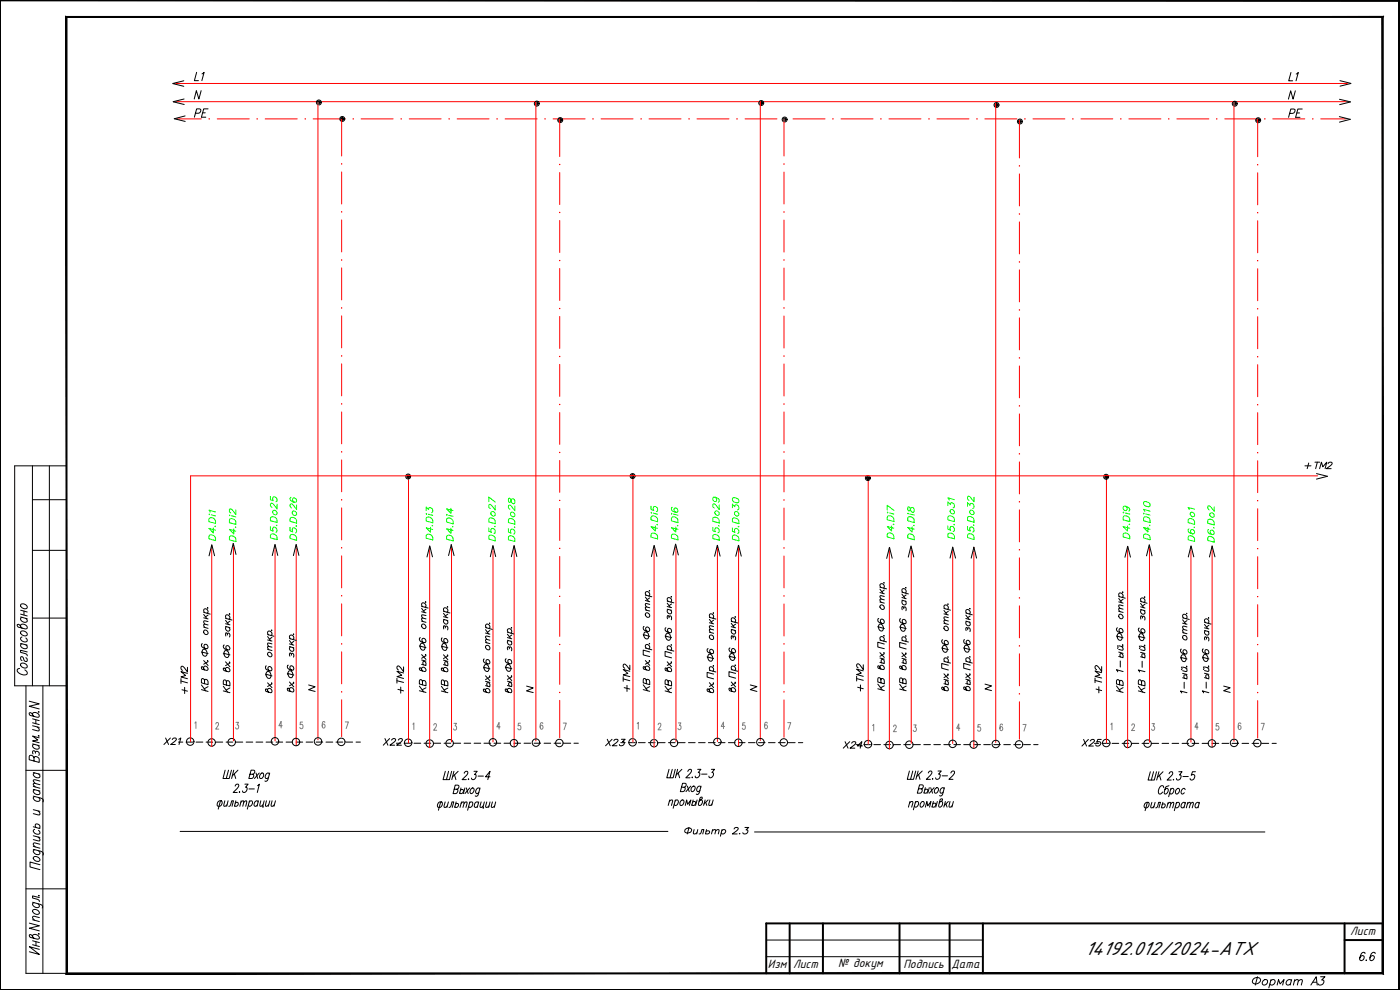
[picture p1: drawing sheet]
<svg xmlns="http://www.w3.org/2000/svg" width="420mm" height="297mm" viewBox="0 0 420 297" stroke-linecap="round" stroke-linejoin="round" font-family="sans-serif">
<defs><g id="words">
<text font-size="7.1" x="374.6" y="297.7">Формат А3</text>
<g font-size="6.2">
<text x="325.5" y="286.5">14192.012/2024-АТХ</text>
<text x="406.8" y="289.6">6.6</text>
</g>
<g font-size="5.7">
<text x="57.1" y="25.4">L1</text>
<text x="385.6" y="25.4">L1</text>
<text x="57.1" y="36.3">PE</text>
<text x="385.6" y="36.3">PE</text>
</g>
<g font-size="5.3" fill="#0f0">
<text x="90" y="163.3" transform="rotate(-90 90 163.3)">D5.Do26</text>
<text x="130.9" y="163.3" transform="rotate(-90 130.9 163.3)">D4.Di3</text>
<text x="136.9" y="163.7" transform="rotate(-90 136.9 163.7)">D4.Di4</text>
<text x="149.6" y="163.7" transform="rotate(-90 149.6 163.7)">D5.Do27</text>
<text x="155.6" y="163.7" transform="rotate(-90 155.6 163.7)">D5.Do28</text>
<text x="198.3" y="163" transform="rotate(-90 198.3 163)">D4.Di5</text>
<text x="269.2" y="163" transform="rotate(-90 269.2 163)">D4.Di7</text>
<text x="340.1" y="163" transform="rotate(-90 340.1 163)">D4.Di9</text>
<text x="346.1" y="163.3" transform="rotate(-90 346.1 163.3)">D4.Di10</text>
<text x="359.5" y="163.7" transform="rotate(-90 359.5 163.7)">D6.Do1</text>
</g>
<g font-size="5.3">
<text x="57.1" y="209.2" transform="rotate(-90 57.1 209.2)">+ТМ2</text>
<text x="91.4" y="208.8">N</text>
<text x="122.1" y="209.2" transform="rotate(-90 122.1 209.2)">+ТМ2</text>
<text x="260" y="208.5" transform="rotate(-90 260 208.5)">+ТМ2</text>
<text x="294.2" y="208.5">N</text>
<text x="331.6" y="209.2" transform="rotate(-90 331.6 209.2)">+ТМ2</text>
<text x="48" y="224.7">X21</text>
<text x="180.6" y="225.1">X23</text>
<text x="251.9" y="225.8">X24</text>
<text x="323.5" y="225.1">X25</text>
</g>
<g font-size="4.9">
<text x="390.5" y="141.8">+ТМ2</text>
<text x="189.8" y="208.8" transform="rotate(-90 189.8 208.8)">+ТМ2</text>
<text x="366.2" y="208.8">N</text>
<text x="113.9" y="224.7">X22</text>
</g>
<g font-size="4.9" fill="#0f0">
<text x="71.6" y="163.7" transform="rotate(-90 71.6 163.7)">D4.Di2</text>
<text x="84" y="163" transform="rotate(-90 84 163)">D5.Do25</text>
<text x="204.3" y="163.3" transform="rotate(-90 204.3 163.3)">D4.Di6</text>
<text x="216.6" y="163.3" transform="rotate(-90 216.6 163.3)">D5.Do29</text>
<text x="222.6" y="163.7" transform="rotate(-90 222.6 163.7)">D5.Do30</text>
<text x="275.2" y="163.3" transform="rotate(-90 275.2 163.3)">D4.Di8</text>
<text x="287.2" y="163" transform="rotate(-90 287.2 163)">D5.Do31</text>
<text x="293.2" y="163" transform="rotate(-90 293.2 163)">D5.Do32</text>
<text x="365.1" y="164" transform="rotate(-90 365.1 164)">D6.Do2</text>
</g>
<g font-size="4">
<text x="405.2" y="280.7">Лист</text>
<text x="230.4" y="290.6">Изм</text>
<text x="238" y="290.6">Лист</text>
<text x="251.5" y="290.2">№ докум</text>
<text x="271.1" y="290.6">Подпись</text>
<text x="285.5" y="290.4">Дата</text>
</g>
</g></defs>
<!-- layer: 0 -->
<g fill="#000" stroke="#000" stroke-width=".3">
<path d="M0 .2h419.8zM0 .2h419.9z"/>
<path d="M419.8 .2v296.7zM419.9 .2v296.8z"/>
<path d="M.1 .2l-.1 296.8zM0 .2v296.8z"/>
<path d="M19.8 4.9v287.3l.3-.3zM19.8 4.9l.3 .3v286.7zM19.8 4.9l.3 .3 395-.3zM20.1 5.2l395-.3-.3 .3zM415.1 4.9l-.3 .3 .3 287zM414.8 5.2l.3 287-.3-.3zM19.8 292.2h395.3l-.3-.3zM19.8 292.2l.3-.3h394.7z"/>
<path d="M.1 296.9l419.8 .1zM.1 296.9l419.8 .1z"/>
</g>
<!-- layer: RAMKA -->
<g fill="none" stroke="#000" stroke-width=".3">
<path d="M6.2 187.9v-.3a1.13 1.13 0 0 1 1.3-.2 1.13 1.13 0 0 1 .5 1.2l-.4 .1-2.1-.5-.3-.8 .4-.1 1 1.2M6.2 193.1l2 .5M6.2 185.1l2 .6M6.2 183.1l2 .5M6.2 184.3l2 .5M6.3 199.1a1.15 1.15 0 0 1 1.3 0 1.15 1.15 0 0 1 .4 1.2 1.15 1.15 0 0 1-1.2 0 1.15 1.15 0 0 1-.5-1.2zM6.3 189.4a1.15 1.15 0 0 1 1.3 .1 1.15 1.15 0 0 1 .4 1.2 1.15 1.15 0 0 1-1.2-.1 1.15 1.15 0 0 1-.5-1.2zM6.3 181.3a1.15 1.15 0 0 1 1.3 0 1.15 1.15 0 0 1 .4 1.2 1.15 1.15 0 0 1-1.2 0 1.15 1.15 0 0 1-.5-1.2zM6.6 193.2l-.3 .1a1.13 1.13 0 0 0 .6 1.2 1.13 1.13 0 0 0 1.3-.2l-.5-.9M6.6 191.1l-.3 .1a1.11 1.11 0 0 0 .5 1.3 1.11 1.11 0 0 0 1.4-.2l-.5-.9M6.6 185.2l-.3 .2a1.13 1.13 0 0 0 .6 1.2 1.13 1.13 0 0 0 1.3-.2l-.5-.9M7.2 183.3v1.2"/>
<path d="M7.7 197.3a.76 .76 0 0 1 .3 1.2l-.7-.2-.4-1.1-.6-.2a.77 .77 0 0 0 .3 1.2M8.2 195.6l-2-.5v.6l1.8 .6 .2 .5M5.9 200.6h-.3a.79 .79 0 0 0-.4 .9 .79 .79 0 0 0 .7 .6l1.1 .4 1-.2a.9 .9 0 0 0-.5-1.3M8.8 210.4l3 .8-3 .7 3 .8M9.8 214.4v-.3a1.11 1.11 0 0 1 1.3-.2 1.11 1.11 0 0 1 .5 1.2l-.4 .1-2.1-.5-.3-.5 .1-.3a1 1 0 0 1 1 .8l.3 .3M9.8 217.7l2 .6M9.8 215.7l2 .5M9.8 216.9l2 .5M10.8 216v1.2M11.2 218.1l.6 .7-.2 .5-1.8-.4M11.6 213.5v.2l-.1-.1M9.8 223.2l2 .5"/>
<path d="M10 238.9l2.3 .6a.84 .84 0 0 1 .7 .9l-.1 .2M10 236.8l2 .5M10 236l2 .5M10 231.8l2 .5M10.2 227.4l-.6-.7-.5-.1-.3 .4v1l3 .8-.2-1.4-.8-.4-.6 .4v.9M10.2 223.3l-.3 .2a1.13 1.13 0 0 0 .6 1.1 1.13 1.13 0 0 0 1.3-.1v-.4l-.5-.5M10.4 239l-.4 .3a1.23 1.23 0 0 0 2 .8l-.1-.5-.3-.3M10.4 236.9l-.4 .4a1.23 1.23 0 0 0 2 .8l-.1-.6-.3-.2M10.4 231.9l-.4 .3a1.23 1.23 0 0 0 2 .9v-.4l-.4-.5M10.6 225.7l.6-.3a.8 .8 0 0 1 .4 1.3M10.6 226l-.1-.6-.6-.1v.9M11.6 220.7v.2l-.1-.1"/>
<path d="M11.8 221.4l-2-.6 1.5 1.2-1.5 .3 2 .6M12 235.4l-1.8-.4-.2 .4 .6 .7M12 234.3l-1.8-.3-.2 .3 .6 .8M10 257.3a1.13 1.13 0 0 1 1.3-.2 1.13 1.13 0 0 1 .6 1.2l-1.1 .1-.8-.8zM10 254.8l2.3 .6a.84 .84 0 0 1 .7 1l-.1 .2M10 253.9l2 .6M10 250.8l2 .5M10 248.1l2 .5M10 242.9l2 .5M10.4 254.9l-.4 .4a1.19 1.19 0 0 0 .7 1 1.19 1.19 0 0 0 1.3-.2l-.4-.8M10.4 248.8l-.2 .1a1.08 1.08 0 0 0 .5 1.3 1.08 1.08 0 0 0 1.3-.2l-.4-.9M10.8 248.3a.64 .64 0 0 1-.1-1 .64 .64 0 0 1 1 .2l.3 .3-.3 .7"/>
<path d="M11.4 251.1l.6 .7-.1 .5-1.9-.4M11.4 243.3l.6 .7-.1 .5-1.9-.4M12 259.4l-3-.8v1.5l3 .8M12 253.3l-1.8-.4-.2 .5 .6 .7M8.8 277l3 .8-3 .7 3 .8M9.8 270.7l2.7 .9 .3 .3-.1 .5M9.8 276l2 .5M9.9 273a1.11 1.11 0 0 1 1.3 0 1.11 1.11 0 0 1 .4 1.2l-.9 .1a.89 .89 0 0 1-.8-1.3zM10.2 270.8l-.4 .3a1.23 1.23 0 0 0 .7 1.1 1.23 1.23 0 0 0 1.3-.2l-.4-.9M11.6 268.6l.2 .2-.3-.1M11.8 275.3l-1.9-.4-.1 .5 .6 .7M11.8 269.3l-2-.5v.6l1.8 .6 .2 .5"/>
<path d="M9.8 281v-.3a1.26 1.26 0 0 1 2 .8l-.6 .3-2.1-.6-.3-.4 .1-.4a1 1 0 0 1 1 .8l.3 .3M9.8 282.3l2 .5M9.8 283.4l2 .6M10.8 282.6v1.1M11.6 280.1l.2 .1h-.3M11.8 284.8l-3-.8 3 2.4-3-.8"/>
</g>
<!-- layer: 0 -->
<g fill="none" stroke="#000" stroke-width=".3">
<path d="M60.4 27.2l-.7 2.5-.8-2.5-.6 2.5M388.7 27.2l-.6 2.5-.8-2.5-.6 2.5M9.7 139.8v66M14.8 139.8v66M19.9 139.8h-15.5v66h15.5M9.7 149.9h10.2M9.7 165.1h10.2M193.7 179.1l.9 1.3M193.7 178.5l1.9 .6M194 178.6a.65 .65 0 0 1-.1-1.1 .65 .65 0 0 1 1 .5l.1 .5-.3 .3M194.9 177.2v.2l-.1-.2M195 179.4l-.8 .5"/>
<path d="M201.5 179v.2l-.1-.1M264.1 177.8l1.3 .4M264.1 176.8l.9 1.2M264.1 176.2l2 .5M264.4 176.3a.63 .63 0 0 1-.1-1.1 .63 .63 0 0 1 1 .4l.1 .5-.3 .4M265.3 174.8v.2l-.1-.1M265.4 180l-1.2-.3-.1 .4 .4 .6M265.4 179l-1.2-.3-.1 .4 .4 .6M265.4 177l-.7 .5M270.7 179.3l1.2 .3M270.7 178.3l.9 1.2M270.7 177.7l1.9 .5"/>
<path d="M270.9 177.7l-.2-.4a.7 .7 0 0 1 1.1-.5 .7 .7 0 0 1-.1 1.2M271.9 176.3v.2l-.1-.2M271.9 178.5l-.7 .5M335.7 179.6l1 1.2M335.7 179l2 .5M336 179.1a.63 .63 0 0 1-.1-1.1 .63 .63 0 0 1 1 .4 .56 .56 0 0 1-.1 .9M336.9 177.6l.2 .1h-.3M337.1 179.8l-.8 .5M343.5 179.1v.2l-.1-.2M9.7 185.4h10.2M60.5 195.6l1.9 .5M60.7 193.2h-.2a1.19 1.19 0 0 0 .5 1.2 1.19 1.19 0 0 0 1.3 .1 .66 .66 0 0 0-.1-1 .66 .66 0 0 0-1 .2l.1 .5 .5 .4"/>
<path d="M60.8 195a1.02 1.02 0 0 1 1.3 .3 1.02 1.02 0 0 1 0 1.2 .8 .8 0 0 1-1 .2 .8 .8 0 0 1-.4-.8zM61.1 198.2l1.3 1.5M61.1 188.2l1.3 .3M61.1 185.4l1.3 .3M61.1 184.3l1 1.3M61.1 183.7l2 .6M61.2 189.2a.74 .74 0 0 1 1 .1 .74 .74 0 0 1-.1 1.1l-.7-.2-.3-.5zM61.4 183.8a.63 .63 0 0 1-.1-1.1 .63 .63 0 0 1 1 .4 .56 .56 0 0 1-.2 .9M62.3 198.2l.1 .2-.2-.1M62.3 182.3l.1 .1h-.2M62.4 187.5l-1.2-.2-.1 .3 .4 .7M62.4 186.5l-1.2-.2-.1 .4 .4 .6"/>
<path d="M62.4 198.5l-1.3 .8M62.4 184.6l-.7 .5M67 196l2 .5M67.3 193.5l-.2 .1a1.08 1.08 0 0 0 .5 1.3 1.08 1.08 0 0 0 1.4-.3 .65 .65 0 0 0-.4-.9 .65 .65 0 0 0-.8 .5l.1 .4 .4 .4M67.4 195.4a1.05 1.05 0 0 1 1.3 .6 1.05 1.05 0 0 1-.5 1.3 1.33 1.33 0 0 1-.8-1.9zM67.7 198.6l1.3 1.5M67.7 187.9l1.3 .4M67.7 187.1l1.3 .4M67.7 186.1l.9 1.3M67.7 185.5l1.9 .5M67.9 188a.71 .71 0 0 0 0 1.2 .71 .71 0 0 0 1.1-.5l-.3-.5M67.9 185.6a.63 .63 0 0 1 0-1.1 .63 .63 0 0 1 1 .4l.1 .6-.3 .3"/>
<path d="M68.2 190.2l.2-.2 .4 .1 .2 .3-.1 .7M68.2 190.5v-.5l-.4-.1v.9M68.9 198.6l.1 .1h-.2M68.9 184.1l.1 .2-.2-.1M69 199l-1.3 .7M69 186.4l-.8 .5M79.9 199.8h-.1a1.2 1.2 0 0 0 .4 1.3 1.2 1.2 0 0 0 1.3 .1 .68 .68 0 0 0-.2-1 .68 .68 0 0 0-.9 .2l.6 .9M80.3 194.8l1.3 .4M80.3 192l1.3 .3M80.3 191l.9 1.3M80.3 190.4l2 .5M80.6 190.5a.65 .65 0 0 1-.1-1.1 .65 .65 0 0 1 1 .4l.1 .6-.3 .3"/>
<path d="M81.5 189v.2l-.1-.1M81.6 194.2l-1.2-.2-.1 .3 .4 .6M81.6 193.2l-1.2-.3-.1 .4 .4 .7M81.6 191.2l-.7 .6M86.5 199.6h-.2a1.2 1.2 0 0 0 .5 1.3 1.2 1.2 0 0 0 1.3 0 .66 .66 0 0 0-.2-.9 .66 .66 0 0 0-.9 .2l.1 .4 .4 .5M86.9 194l1.3 .4M86.9 193.2l1.3 .4M86.9 192.2l.9 1.2M86.9 191.6l2 .5M87.2 194.1a.7 .7 0 0 0-.1 1.2 .7 .7 0 0 0 1.1-.5l-.3-.5M87.2 191.7a.63 .63 0 0 1-.1-1.1 .63 .63 0 0 1 1 .4l.1 .5-.3 .4M87.5 196.3l.3-.3 .2 .2 .1 1"/>
<path d="M87.5 196.6l-.2-.5-.3-.2v1M88.1 190.2v.2l-.1-.1M88.2 192.4l-.7 .5M125.9 193.8l1.9 .5M126.2 191.3l-.2 .1a1.08 1.08 0 0 0 .5 1.3 1.08 1.08 0 0 0 1.3-.3l-.2-.7-.4-.2-.5 .2v.7l.5 .4M126.2 193.2a1.01 1.01 0 0 1 1.2 .3 1.01 1.01 0 0 1 .1 1.2 .79 .79 0 0 1-1 .3 .79 .79 0 0 1-.4-1zM126.5 199.3l1.3 .4M126.5 198l1.3 .4M126.5 196.4l1.3 1.5M126.5 186.4l1.3 .3M126.5 183.5l1.3 .4M126.5 182.5l1 1.3"/>
<path d="M126.5 181.9l2 .5M126.8 182a.63 .63 0 0 1-.1-1 .63 .63 0 0 1 1 .3l.1 .6-.2 .3M127.1 199.5l-.2-.7a.47 .47 0 0 1 .5-.4 .47 .47 0 0 1 .4 .6l-.2 .6M127.7 196.4l.1 .1h-.2M127.7 180.5l.1 .2-.2-.1M127.8 185.7l-1.2-.2-.1 .4 .4 .6M127.8 184.7l-1.2-.2-.1 .4 .4 .5M127.8 196.8l-1.3 .7M127.8 182.8l-.7 .5M132.5 193.9l1.9 .5M132.7 191.4l-.2 .1a1.08 1.08 0 0 0 .6 1.2 1.08 1.08 0 0 0 1.3-.2l-.1-.4-.4-.5a.66 .66 0 0 0-.7 .6 .66 .66 0 0 0 .5 .7M132.8 193.2a1.05 1.05 0 0 1 1.3 .7 1.05 1.05 0 0 1-.5 1.3 1.33 1.33 0 0 1-.8-2z"/>
<path d="M133.1 199.4l1.3 .4M133.1 198.1l1.3 .3M133.1 196.5l1.3 1.4M133.1 185.8l1.3 .4M133.1 185l1.3 .4M133.1 184l.9 1.3M133.1 183.4l1.9 .5M133.4 185.9a.7 .7 0 0 0-.1 1.2 .7 .7 0 0 0 1.1-.5l-.3-.5M133.4 183.5a.65 .65 0 0 1-.1-1.1 .65 .65 0 0 1 1 .4l.1 .6-.3 .3M133.6 199.5l-.1-.6a.47 .47 0 0 1 .5-.4 .47 .47 0 0 1 .4 .5l-.2 .7M133.6 188.1l.4-.3 .3 .3v.9M133.6 188.4l-.2-.7a.66 .66 0 0 0-.2 1"/>
<path d="M134.3 196.5v.2l-.1-.1M134.3 182v.2l-.1-.1M134.4 196.8l-1.3 .8M134.4 184.3l-.8 .5M145.3 197.7l-.1 .1a1.17 1.17 0 0 0 .4 1.2 1.17 1.17 0 0 0 1.3 0 .65 .65 0 0 0-.1-.9 .65 .65 0 0 0-1 .3l.1 .4 .5 .4M145.5 199.5a1.07 1.07 0 0 1 1.2 .6 1.07 1.07 0 0 1-.3 1.4 1.19 1.19 0 0 1-1.1-.7 1.19 1.19 0 0 1 .2-1.3zM145.7 192.8l1.3 .3M145.7 189.9l1.3 .4M145.7 188.9l.9 1.3M145.7 188.3l2 .5M146 188.4a.6 .6 0 0 1-.2-1 .6 .6 0 0 1 1 .1l.2 .4-.2 .7M146.9 186.9l.1 .2-.1-.1"/>
<path d="M147 192.1l-1.2-.2-.1 .4 .4 .6M147 191.1l-1.2-.2-.1 .3 .4 .6M147 189.2l-.7 .5M151.9 197.7h-.2a1.2 1.2 0 0 0 .5 1.3 1.2 1.2 0 0 0 1.3 0 .66 .66 0 0 0-.2-.9 .66 .66 0 0 0-.9 .2l.1 .4 .5 .5M152 199.5a1.01 1.01 0 0 1 1.2 .3 1.01 1.01 0 0 1 0 1.3 .81 .81 0 0 1-.9 .2 .81 .81 0 0 1-.5-.9zM152.3 192.1l1.3 .4M152.3 191.3l1.3 .4M152.3 190.3l.9 1.2M152.3 189.7l2 .5M152.6 192.2a.7 .7 0 0 0-.1 1.2 .7 .7 0 0 0 1.1-.5l-.3-.5M152.6 189.8a.63 .63 0 0 1-.1-1.1 .63 .63 0 0 1 1 .4l.1 .5-.3 .4M152.9 194.4l.1-.3 .4 .2 .1 1"/>
<path d="M152.9 194.7l-.1-.5-.4-.1v.9M153.5 188.3v.2l-.1-.1M153.6 190.5l-.7 .5M193 190.4l2 .6M193.3 187.9l-.2 .1a1.17 1.17 0 0 0 .5 1.3 1.17 1.17 0 0 0 1.3 0 .68 .68 0 0 0-.2-1 .68 .68 0 0 0-.9 .3v.4l.6 .5M193.4 189.8a1 1 0 0 1 1.2 .3 1 1 0 0 1 0 1.2 .79 .79 0 0 1-1 .3 .79 .79 0 0 1-.4-.9zM193.7 198.2l1.3 1.4M193.7 194.4l1.9 .6M193.7 183l1.3 .3M193.7 180.2l1.3 .3M193.8 184.1a.7 .7 0 0 1 1 .1 .7 .7 0 0 1-.4 1l-.6-.5zM194 194.5a.6 .6 0 0 1-.3-.9 .6 .6 0 0 1 1 0l.3 .5-.3 .6"/>
<path d="M194.9 198.2v.2l-.1-.1M194.9 193v.2l-.1-.1M195 195.6l-2-.5v1.4l2 .5M195 182.4l-1.2-.3-.1 .4 .4 .6M195 181.3l-1.2-.2-.1 .4 .4 .6M195 198.5l-1.3 .8M199.6 190.8l1.9 .5M199.9 188.4h-.2a1.19 1.19 0 0 0 .5 1.2 1.19 1.19 0 0 0 1.3 .1 .68 .68 0 0 0-.2-1 .68 .68 0 0 0-1 .3l.3 .7 .3 .2M200 190.2a.97 .97 0 0 1 1.1 .2 .97 .97 0 0 1 .2 1.1 .72 .72 0 0 1-.8 .6 .72 .72 0 0 1-.6-.7l-.1-.7zM200.2 198.6l1.3 1.5M200.2 194.8l2 .6M200.2 182.8l1.3 .3"/>
<path d="M200.2 182l1.3 .3M200.2 181l1 1.2M200.2 180.4l2 .5M200.5 194.9a.61 .61 0 0 1-.2-1 .61 .61 0 0 1 1 .1l.2 .5-.2 .6M200.5 182.9a.71 .71 0 0 0 0 1 .71 .71 0 0 0 1-.1l-.2-.7M200.5 180.4a.61 .61 0 0 1-.2-.9 .61 .61 0 0 1 1 0l.2 .5-.2 .6M200.8 185.1l.2-.3 .4 .1 .1 1.1M200.8 185.4l-.3-.7a.66 .66 0 0 0-.2 1M201.5 198.6v.2l-.1-.1M201.5 193.4v.2l-.1-.1M201.5 196l-1.9-.6v1.5l1.9 .5M201.5 198.9l-1.3 .8"/>
<path d="M201.5 181.2l-.7 .5M212.2 197.1l2 .5M212.5 194.6l-.2 .1a1.2 1.2 0 0 0 .5 1.2 1.2 1.2 0 0 0 1.3 .1 .66 .66 0 0 0-.2-1 .66 .66 0 0 0-.9 .3l.1 .4 .4 .4M212.6 196.5a1.01 1.01 0 0 1 1.2 .3 1.01 1.01 0 0 1 0 1.2 .79 .79 0 0 1-1 .3 .79 .79 0 0 1-.4-1zM212.9 189.7l1.3 .3M212.9 186.8l1.3 .4M212.9 185.8l.9 1.3M212.9 185.2l1.9 .5M213.1 185.3a.6 .6 0 0 1-.1-.9 .6 .6 0 0 1 .9 0l.3 .5-.3 .6M214.1 199.7v.2l-.1-.1M214.1 183.8v.3l-.1-.2M214.2 189l-1.2-.2-.1 .4 .3 .6"/>
<path d="M214.2 188l-1.2-.2-.1 .4 .3 .6M214.2 186.1l-.8 .5M218.8 196.9l2 .5M219.1 194.4l-.2 .1a1.08 1.08 0 0 0 .5 1.3 1.08 1.08 0 0 0 1.4-.3 .65 .65 0 0 0-.4-.9 .65 .65 0 0 0-.9 .5l.1 .4 .5 .4M219.2 196.2a1.05 1.05 0 0 1 1.2 .7 1.05 1.05 0 0 1-.5 1.3 1.33 1.33 0 0 1-.7-2zM219.5 188.8l1.3 .4M219.5 188l1.3 .4M219.5 187l.9 1.3M219.5 186.4l1.9 .5M219.7 188.9a.69 .69 0 0 0 0 1.2 .69 .69 0 0 0 1.1-.5l-.3-.5M219.7 186.5a.63 .63 0 0 1-.1-1.1 .63 .63 0 0 1 1 .4l.2 .6-.3 .3M220 191.1l.2-.2 .4 .1 .2 .3-.2 .7"/>
<path d="M220 191.4l-.1-.5-.4-.1v.9M220.6 199.5l.2 .1h-.2M220.6 185l.2 .2-.2-.1M220.8 187.3l-.8 .5M263.4 188l2 .6M263.7 185.6l-.2 .1a1.19 1.19 0 0 0 .5 1.2 1.19 1.19 0 0 0 1.3 0 .66 .66 0 0 0-.2-.9 .66 .66 0 0 0-.9 .2l.1 .4 .5 .5M264 187.3a1.11 1.11 0 0 1 1.1 .8 1.11 1.11 0 0 1-.6 1.2 1.25 1.25 0 0 1-.5-2zM264.1 198.7l1.3 .4M264.1 197.4l1.3 .4M264.1 195.8l1.3 1.5M264.1 192.1l2 .5M264.1 180.6l1.3 .4"/>
<path d="M264.4 192.1a.63 .63 0 0 1-.1-1 .63 .63 0 0 1 1 .4l.1 .5-.3 .3M264.4 181.5a.7 .7 0 0 1 1 .5 .7 .7 0 0 1-.7 .8l-.5-.4a.53 .53 0 0 1 .2-.9zM264.7 198.9l-.2-.8 .3-.3 .6 .6-.2 .6M265.3 195.8v.2l-.1-.1M265.3 190.7v.2l-.1-.2M265.4 193.2l-2-.5v1.4l2 .5M265.4 196.2l-1.3 .7M270 188.1l1.9 .5M270.3 185.7h-.2a1.2 1.2 0 0 0 .4 1.2 1.2 1.2 0 0 0 1.4 .1 .66 .66 0 0 0-.2-.9 .66 .66 0 0 0-.9 .2v.4l.5 .4M270.4 187.5a1.01 1.01 0 0 1 1.2 .3 1.01 1.01 0 0 1 0 1.2 .79 .79 0 0 1-1 .3 .79 .79 0 0 1-.4-.9zM270.7 198.8l1.2 .4M270.7 197.5l1.2 .4"/>
<path d="M270.7 195.9l1.2 1.4M270.7 192.1l1.9 .5M270.7 180.1l1.2 .4M270.9 192.2a.63 .63 0 0 1 0-1 .63 .63 0 0 1 1 .3v.6l-.2 .3M270.9 180.2a.7 .7 0 0 0 0 1.2 .7 .7 0 0 0 1-.6l-.2-.4M271.2 199l-.2-.7a.47 .47 0 0 1 .6-.4 .47 .47 0 0 1 .3 .5l-.1 .7M271.2 182.4l.2-.3 .4 .1 .1 1M271.2 182.7l-.1-.6-.3-.1v1M271.9 195.9v.2l-.1-.1M271.9 190.7v.3l-.1-.2M271.9 193.3l-1.9-.5v1.4l1.9 .5M271.9 196.2l-1.2 .8"/>
<path d="M282.6 194.4l2 .5M282.9 192h-.2a1.18 1.18 0 0 0 .5 1.3 1.18 1.18 0 0 0 1.3 0 .68 .68 0 0 0-.2-.9 .68 .68 0 0 0-.9 .2l.1 .4 .4 .4M283 193.8a1.01 1.01 0 0 1 1.2 .3 1.01 1.01 0 0 1 0 1.3 .79 .79 0 0 1-1 .2 .79 .79 0 0 1-.4-.9zM283.3 198.4l1.9 .6M283.3 187l1.3 .4M283.3 184.2l1.3 .3M283.3 183.2l.9 1.2M283.3 182.6l1.9 .5M283.6 198.5a.65 .65 0 0 1-.1-1.1 .65 .65 0 0 1 1 .5l.1 .5-.3 .3M283.6 182.6a.63 .63 0 0 1-.1-1.1 .63 .63 0 0 1 1 .5l.1 .5-.3 .3M284.5 197v.3l-.1-.2M284.5 181.2v.2l-.1-.1"/>
<path d="M284.6 199.6l-2-.5v1.4l2 .5M284.6 186.3l-1.2-.2-.1 .4 .4 .6M284.6 185.3l-1.2-.2-.1 .4 .4 .6M284.6 183.4l-.8 .5M289.2 194.4l2 .5M289.5 191.9l-.2 .1a1.18 1.18 0 0 0 .4 1.2 1.18 1.18 0 0 0 1.4 .1 .68 .68 0 0 0-.2-1 .68 .68 0 0 0-1 .3l.6 .8M289.6 193.8a1 1 0 0 1 1.2 .3 1 1 0 0 1 0 1.2 .79 .79 0 0 1-1 .3 .79 .79 0 0 1-.4-1zM289.9 198.4l1.9 .6M289.9 186.4l1.3 .3M289.9 185.6l1.3 .3M289.9 184.6l.9 1.2M289.9 183.9l1.9 .6"/>
<path d="M290.2 198.5l-.3-.3a.62 .62 0 0 1 .4-.9 .62 .62 0 0 1 .8 .5l.1 .6-.3 .3M290.2 186.4a.7 .7 0 0 0-.1 1.2 .7 .7 0 0 0 1.1-.5l-.3-.5M290.2 184a.6 .6 0 0 1-.3-.9 .6 .6 0 0 1 1 0l.3 .5-.3 .6M290.4 188.6l.4-.3 .2 .2 .1 1M290.4 189l-.1-.6-.4-.1v.9M291.1 197v.2l-.1-.1M291.1 182.5v.2l-.1-.1M291.2 199.6l-2-.6v1.5l2 .5M291.2 184.8l-.8 .5M335.1 190.8l2 .6M335.4 193.7l.1 .4-.1 .4M335.4 188.4l-.2 .1a1.07 1.07 0 0 0 .5 1.2 1.07 1.07 0 0 0 1.4-.3l-.3-.6-.7-.2-.3 .5 .6 .8"/>
<path d="M335.4 190.2a1.01 1.01 0 0 1 1.3 .3 1.01 1.01 0 0 1 0 1.3 .79 .79 0 0 1-1 .2 .79 .79 0 0 1-.4-.9zM335.7 197l1.4 .3M335.7 195.7l1.4 .3M335.7 193.7l1.4 .4M335.7 183.4l1.4 .4M335.7 180.6l1.4 .4M335.8 184.5a.69 .69 0 0 1 1.1 .2 .69 .69 0 0 1-.4 1l-.7-.5zM336.2 198.3v1.8M336.3 197.1l-.2-.3 .2-.7a.69 .69 0 0 1 .7 .4 .69 .69 0 0 1-.2 .8M336.7 194l.4 .6-.2 .5-1.2-.3M336.9 193.4l.2 .2-.3-.1M337.1 182.8l-1.3-.3-.1 .4 .4 .6"/>
<path d="M337.1 181.8l-1.3-.3-.1 .4 .4 .6M341.6 190.9l2 .5M341.9 193.8l.2 .4-.2 .4M341.9 188.5h-.1a1.08 1.08 0 0 0 .5 1.3 1.08 1.08 0 0 0 1.3-.3 .65 .65 0 0 0-.4-.8 .65 .65 0 0 0-.8 .4l.1 .4 .4 .4M342 190.3a1.01 1.01 0 0 1 1.2 .3 1.01 1.01 0 0 1 0 1.2 .79 .79 0 0 1-.9 .3 .79 .79 0 0 1-.5-.9zM342.3 197l1.3 .4M342.3 195.7l1.3 .4M342.3 193.8l1.3 .4M342.3 182.9l1.3 .3M342.3 182.1l1.3 .3M342.3 181l.9 1.3M342.3 180.5l2 .5"/>
<path d="M342.6 183a.7 .7 0 0 0-.1 1.1 .7 .7 0 0 0 1.1-.5l-.3-.4M342.6 180.5l-.2-.2a.62 .62 0 0 1 .3-.9 .62 .62 0 0 1 .8 .5l.1 .5-.3 .3M342.8 198.4v1.8M342.9 197.2l-.2-.7a.48 .48 0 0 1 .5-.4 .48 .48 0 0 1 .4 .6l-.2 .6M342.9 185.2l.3-.3 .3 .3v.8M342.9 185.4l-.3-.6a.66 .66 0 0 0-.2 .9M343.2 194l.4 .7-.1 .4-1.2-.2M343.5 193.5v.2l-.1-.1M343.6 181.3l-.7 .5M354.3 197.2l1.9 .5M354.5 194.8h-.1a1.2 1.2 0 0 0 .4 1.2 1.2 1.2 0 0 0 1.4 .1 .68 .68 0 0 0-.2-1 .68 .68 0 0 0-1 .3l.6 .8M354.8 196.5a1.11 1.11 0 0 1 1.1 .8 1.11 1.11 0 0 1-.5 1.2 1.22 1.22 0 0 1-.6-2z"/>
<path d="M354.9 189.8l1.3 .3M354.9 187l1.3 .3M354.9 186l1 1.2M354.9 185.4l2 .5M355.2 185.4a.61 .61 0 0 1-.2-.9 .61 .61 0 0 1 1 0l.2 .5-.2 .6M356.2 199.8v.3l-.1-.2M356.2 184l-.1 .1M356.2 189.1l-1.2-.2-.1 .4 .4 .6M356.2 188.1l-1.2-.2-.1 .4 .4 .6M356.2 186.2l-.7 .5M360.8 197.2l2 .5M361.1 194.7l-.2 .1a1.2 1.2 0 0 0 .5 1.2 1.2 1.2 0 0 0 1.3 .1 .66 .66 0 0 0-.1-1 .66 .66 0 0 0-1 .3l.1 .4 .5 .4"/>
<path d="M361.2 196.6a1.01 1.01 0 0 1 1.2 .3 1.01 1.01 0 0 1 .1 1.2 .81 .81 0 0 1-1 .2 .81 .81 0 0 1-.5-.9zM361.5 189.2l1.3 .3M361.5 188.4l1.3 .3M361.5 187.4l1 1.2M361.5 186.7l2 .6M361.8 189.2a.7 .7 0 0 0-.1 1.2 .7 .7 0 0 0 1.1-.5l-.3-.5M361.8 186.8l-.2-.3a.54 .54 0 0 1 0-.6 .54 .54 0 0 1 .6-.2l.6 .7-.3 .6M362.1 191.4l.1-.2 .4 .1 .1 1M362.1 191.8l-.1-.6-.4-.1v.9M362.7 199.8v.2l-.1-.1M362.7 185.3v.2l-.1-.1M362.8 187.6l-.7 .5"/>
<path d="M7.8 205.8v86.2h12.2M12.9 205.8v86.2M60.5 205.5l1.3 1.8M60.5 206.9l1.9 .6M61.1 200.5a.53 .53 0 0 1 .6-.7 .7 .7 0 0 1 .7 .5 .7 .7 0 0 1-.3 .9l-1.4-.4-.2-.7 .4 .1 .5 .8M61.4 204.2l-.2-.4-.4-.2-.3 .1v1.2l1.9 .5v-.9l-.6-.7-.3 .1-.1 1.2M62.4 206l-1.1 .7M67 205.9l1.3 1.8M67 207.3l2 .5M67.7 200.9a.66 .66 0 0 1 .7-.6 .66 .66 0 0 1 .6 .6v.4l-.4 .3-1.4-.4-.2-.7 .3-.1 .6 1M67.9 204.6l-.1-.4-.6-.2-.2 .4v.9l2 .5-.1-1.2-.6-.4-.4 .4v1M69 206.4l-1.1 .6"/>
<path d="M79.7 202.3l1.9 .5M80.2 201.5a1.11 1.11 0 0 1 1.1 .8 1.11 1.11 0 0 1-.5 1.3 1.22 1.22 0 0 1-.6-2.1zM80.3 207.2a.7 .7 0 0 1 1-.6 .7 .7 0 0 1 .1 1.2l-1.6-.3-.1-.7h.4l.5 .9M80.3 204.9l1.3 1.4M81.5 204.9v.2l-.1-.1M81.6 205.2l-1.3 .8M86.2 202l2 .6M86.6 201.5a.99 .99 0 0 1 1.2 .2 .99 .99 0 0 1 0 1.3 .79 .79 0 0 1-1 .2 .79 .79 0 0 1-.4-.9zM86.9 207a.65 .65 0 0 1 1-.5 .65 .65 0 0 1-.1 1.1l-1.4-.4-.2-.6 .3-.2 .7 1.1M86.9 204.6l1.3 1.5M88.1 204.7v.2l-.1-.1M88.2 205l-1.3 .8"/>
<path d="M125.9 205.9l1.3 1.7M125.9 207.2l1.9 .6M126.5 200.9v-.3a.67 .67 0 0 1 1.1-.1 .67 .67 0 0 1-.1 1l-1.4-.4-.2-.6h.4l.5 .8M126.8 204.6l-.4-.7h-.3l-.2 1.3 1.9 .6-.1-1.3-.5-.3-.4 .4v.9M127.8 206.4l-1.1 .6M132.5 205.9l1.2 1.8M132.5 207.3l1.9 .5M133.1 200.9a.69 .69 0 0 1 1-.5 .69 .69 0 0 1 .1 1.1l-1.6-.3-.1-.7 .4 .1 .5 .8M133.4 204.6l-.2-.4-.6-.2-.1 1.3 1.9 .5-.1-1.2-.3-.3-.5 .1-.1 1.2M134.4 206.4l-1.1 .6M145.1 200.2l1.9 .5M145.7 207.2a.65 .65 0 0 1 1-.4 .65 .65 0 0 1-.1 1.1l-1.4-.4-.1-.6h.4l.5 .8"/>
<path d="M145.7 205.7l1.3 .4M145.7 204.4l1.3 .4M145.7 202.8l1.3 1.4M146.3 205.9l-.2-.8 .4-.3 .5 .5-.1 .7M146.9 202.8v.2v-.1M147 203.1l-1.3 .8M151.6 200.1l2 .5M152.3 207.2a.66 .66 0 0 1 1-.5 .66 .66 0 0 1-.1 1.1l-1.4-.3-.2-.7h.5l.5 .9M152.3 204.4l1.3 .3M152.3 205.7l1.3 .3M152.3 202.7l1.3 1.5M152.9 205.8l-.2-.6a.47 .47 0 0 1 .5-.5 .47 .47 0 0 1 .4 .6l-.2 .7"/>
<path d="M153.5 202.8v.2l-.1-.2M153.6 203.1l-1.3 .8M158 205.9l2 .5-2 .9 2 .5M193 205.5l1.4 1.7M193 206.9l2 .5M193.7 200.5a.7 .7 0 0 1 1-.5 .7 .7 0 0 1 .1 1.1l-1.6-.3-.1-.7h.4l.5 .9M194 204.2l-.4-.6h-.4l-.2 1.3 2 .5-.1-1.2-.5-.4-.3 .1-.1 1.2M195 206l-1.2 .6M199.6 205.9l1.3 1.7M199.6 207.3l1.9 .5M200.2 200.9a.52 .52 0 0 1 .2-.6 .52 .52 0 0 1 .6 0l.5 .6-.1 .6-1.6-.3-.2-.7 .5 .1 .4 .8M200.5 204.6l-.3-.6h-.4l-.2 1.3 1.9 .5v-1.3l-.6-.3-.3 .1-.1 1.2"/>
<path d="M201.5 206.4l-1.1 .6M212.9 207.2a.68 .68 0 0 1 .9-.7 .68 .68 0 0 1 .4 1l-.4 .3-1.4-.3-.2-.7 .3-.1 .6 1M212.9 204.8l1.3 1.5M212.9 201.1l1.9 .5M213.1 201.2a.63 .63 0 0 1 0-1.1 .63 .63 0 0 1 1 .4l.1 .6-.3 .3M214.1 204.9v.2l-.1-.1M214.2 202.3l-2-.6v1.4l2 .6M214.2 205.2l-1.3 .8M219.5 207a.66 .66 0 0 1 .6-.7 .66 .66 0 0 1 .7 .7l-.2 .5-.2 .1-1.4-.4-.2-.6 .3-.2 .6 1M219.5 204.6l1.3 1.5M219.5 200.9l1.9 .5M219.7 200.9a.6 .6 0 0 1-.2-.9 .6 .6 0 0 1 1 .1l.1 .2a.53 .53 0 0 1-.1 .9"/>
<path d="M220.6 204.7l.2 .1-.2-.1M220.8 202l-2-.5v1.4l2 .6M220.8 205l-1.3 .7M225.2 205.5l2 .5-2 .9 2 .6M263.4 205.3l1.4 1.7M263.4 206.7l2 .5M264.1 200.3v-.3a.68 .68 0 0 1 1-.2 .68 .68 0 0 1-.1 1.1l-1.4-.4-.1-.7 .4 .1 .5 .8M264.4 204l-.2-.5-.6-.1-.2 1.2 2 .6-.1-1.3-.5-.3-.3 .1-.1 1.2M265.4 205.8l-1.1 .6M270 205.3l1.3 1.8M270 206.7l1.9 .5M270.7 200.3a.65 .65 0 0 1 1-.4 .65 .65 0 0 1-.1 1.1l-1.4-.4-.2-.6h.5l.4 .8"/>
<path d="M270.9 204l-.3-.6-.5 .1-.1 1.2 1.9 .5v-.9l-.3-.6-.6 .1-.1 1.2M271.9 205.9l-1.1 .5M283.3 206.7a.69 .69 0 0 1 1-.6 .69 .69 0 0 1 .1 1.1l-1.6-.3-.2-.6h.5l.5 .8M283.3 205.1l1.3 .4M283.3 203.8l1.3 .4M283.3 202.2l1.3 1.5M283.8 205.3l-.1-.7a.47 .47 0 0 1 .5-.4 .47 .47 0 0 1 .4 .6l-.2 .6M284.5 202.2v.2l-.1-.1M284.6 202.6l-1.3 .7M289.9 206.6a.7 .7 0 0 1 1-.5 .7 .7 0 0 1 .1 1.1l-1.6-.3-.2-.7h.5l.5 .9M289.9 205.1l1.3 .3M289.9 203.8l1.3 .3"/>
<path d="M289.9 202.2l1.3 1.4M290.4 205.2a.56 .56 0 0 1-.2-.6 .56 .56 0 0 1 .6-.4l.4 .5-.2 .7M291.1 202.2v.2l-.1-.1M291.2 202.5l-1.3 .8M335.1 205.8l1.3 1.8M335.1 207.2l2 .6M336 204.5l-.2-.4-.5-.2-.2 .4v.9l2 .5-.2-1.2-.5-.4-.4 .4v1M337.1 201.5l-2-.6 .3 .7M337.1 206.3l-1.2 .7M341.6 205.9l1.3 1.7M341.6 207.3l2 .5M342.6 204.6l-.4-.6h-.4l-.2 1.3 2 .5-.1-1.3-.3-.2h-.5l-.1 1.2"/>
<path d="M343.6 201.5l-2-.5 .4 .6M343.6 206.4l-1.1 .6M354.5 200.1l.3 .4-.3 .4M354.9 203.4l1.3 .3M354.9 202l1.3 .4M354.9 200.1l1.3 .4M355.4 204.7v1.8M355.5 203.5l-.2-.7a.47 .47 0 0 1 .6-.3 .47 .47 0 0 1 .3 .5l-.1 .7M355.9 200.4l.3 .6v.5l-1.3-.3M356.2 207.8l-1.9-.5 .4 .6M361.1 200.1l.2 .3-.2 .5M361.5 202l1.3 .3"/>
<path d="M361.5 203.3l1.3 .4M361.5 200.1l1.3 .3M362 204.7v1.8M362.1 203.5l-.2-.7a.47 .47 0 0 1 .5-.4 .47 .47 0 0 1 .4 .6l-.2 .6M362.5 200.3l.3 .6-.1 .5-1.2-.2M362.8 207.8l-2-.5 .4 .6M7.8 231.1h12.2M55.8 222.7h2.1M58.8 222.7h2.1M61.8 222.7h2M64.9 222.7h1.9M67.9 222.7h1.9"/>
<path d="M70.9 222.7h2M73.9 222.7h2M76.8 222.7h2.1M79.8 222.7h2.1M82.8 222.7h2M85.9 222.7h1.9M88.9 222.7h1.9M91.9 222.7h2M94.9 222.7h2M97.8 222.7h2.1M100.8 222.7h2.1M103.8 222.7h2"/>
<path d="M106.8 222.7h1.4M124.2 223h2.1M127.3 223h2M130.3 223h1.9M133.3 223h2M136.3 223h2M139.3 223h2M142.3 223h2M145.2 223h2.1M148.3 223h2M151.3 223h1.9M154.3 223h2"/>
<path d="M157.3 223h2M160.3 223h2M163.3 223h2M166.3 223h2M169.2 223h2.1M172.3 223h1.3M188.6 222.8h2M191.6 222.8h2M194.6 222.8h2M197.6 222.8h2M200.6 222.8h2M203.6 222.8h2"/>
<path d="M206.6 222.8h2M209.6 222.8h2M212.6 222.8h2M215.6 222.8h2M218.6 222.8h2M221.6 222.8h2M224.6 222.8h2M227.6 222.8h2M230.6 222.8h2M233.6 222.8h2M236.6 222.8h2M239.6 222.8h1.3"/>
<path d="M262.3 223.4h1.9M265.3 223.4h2M268.2 223.4h2.1M271.2 223.4h2M274.2 223.4h2M277.2 223.4h2M280.2 223.4h2M283.3 223.4h1.9M286.3 223.4h1.9M289.2 223.4h2.1M292.2 223.4h2.1M295.2 223.4h2"/>
<path d="M298.2 223.4h2M301.2 223.4h2M304.2 223.4h2M307.3 223.4h1.9M310.2 223.4h1.3M333.8 223h1.9M336.8 223h2M339.7 223h2.1M342.7 223h2.1M345.7 223h2M348.7 223h2M351.7 223h2"/>
<path d="M354.8 223h1.9M357.8 223h1.9M360.8 223h2M363.7 223h2.1M366.7 223h2.1M369.7 223h2M372.7 223h2M375.8 223h1.9M378.8 223h1.9M381.8 223h1.2M54.1 249.5h146.3M205.7 248.8a1.15 1.15 0 0 1 1.9 .2 1.15 1.15 0 0 1-.9 .9 1.15 1.15 0 0 1-1.2-.5z"/>
<path d="M206.8 248.3l-.6 1.9M208.3 248.9l-.2 1.2 .5 .1 .6-.4M209.4 248.9l-.3 1.3M209.8 250.2l.4-.1 .5-1.2h.5l-.3 1.3M211.9 249.5l.8-.2 .2 .2v.3l-.5 .4-.6-.2M212 248.9l-.3 1.3M213.8 249.3l.6-.4 .4 .1-.3 1.2M213.9 248.9l-.4 1.3M214.8 249.3l.6-.4 .4 .1-.2 1.2M216.7 249.2a.63 .63 0 0 1 1-.1 .63 .63 0 0 1-.4 1l-.5 .1-.3-.3M216.7 248.9l-.5 2M220.3 248.7a.69 .69 0 0 1 .6-.4 .69 .69 0 0 1 .7 .4l-1.8 1.5h1.4"/>
<path d="M222 250l-.1 .1h.2M223.6 248.3h1.1l-.8 .7h.3a.77 .77 0 0 1-.2 1.1 .77 .77 0 0 1-1.1-.3M226.4 249.6h153.2M7.8 266.7h12.2"/>
<circle cx="81" cy="196.5" r=".69"/>
<circle cx="127.2" cy="188" r=".68"/>
<circle cx="146.4" cy="194.4" r=".7"/>
<circle cx="213.6" cy="191.3" r=".68"/>
<circle cx="284" cy="188.6" r=".7"/>
<circle cx="355.6" cy="191.4" r=".7"/>
</g>
<path d="M237 277.1v14.9M247 277.1v14.9M270 277.1v14.9M285 277.1v14.9M295 277.1v14.9M403.5 277.1v14.9M230 292v-14.9h185v14.9M403.5 282.1h11.5" fill="none" stroke="#000" stroke-width=".59"/>
<path d="M230 282.1h65M230 287h65M230 292h65" fill="none" stroke="#000" stroke-width=".3"/>
<g fill="none" stroke="#f00" stroke-width=".3">
<path d="M52 30.5h352.4M52.4 25h352M52.8 35.7h7.6M65.2 35.7h9.6M79.6 35.7h9.6M94 35.7h9.6M95.4 30.6v191.4M102.5 35.8v11M108.4 35.7h9.6M122.8 35.7h9.6M137.2 35.7h9.6M151.6 35.7h9.6"/>
<path d="M160.8 30.6v191.7M166 35.7h9.6M168 35.8v11.2M180.4 35.7h9.6M194.8 35.7h9.6M209.2 35.7h9.6M223.6 35.7h9.6M228.2 30.5v191.7M235.3 35.6v11.2M238 35.7h9.6M252.4 35.7h9.6M266.8 35.7h9.6"/>
<path d="M281.2 35.7h9.6M295.6 35.7h9.6M298.8 31v191.8M305.9 36.2v11.2M310 35.7h9.6M324.4 35.7h9.6M338.8 35.7h9.6M353.2 35.7h9.6M367.6 35.7h9.6M370.3 30.7v191.7M377.4 35.8v11.2M382 35.7h9.6"/>
<path d="M396.4 35.7h7.6M102.5 51.6v9.6M168 51.8v9.6M235.3 51.6v9.6M305.9 52.2v9.6M377.4 51.8v9.7M102.5 66v9.6M168 66.2v9.6M235.3 66v9.6M305.9 66.6v9.6M377.4 66.2v9.6M102.5 80.4v9.6"/>
<path d="M102.5 94.8v9.6M168 80.5v9.7M168 94.9v9.6M235.3 80.4v9.6M235.3 94.8v9.6M305.9 81v9.6M305.9 95.4v9.6M377.4 80.6v9.6M377.4 95v9.6M102.5 109.2v9.6M168 109.3v9.6M235.3 109.2v9.6"/>
<path d="M305.9 109.8v9.6M377.4 109.4v9.6M102.5 123.6v9.6M102.5 138v9.6M168 123.8v9.5M168 138.2v9.5M235.3 123.6v9.6M235.3 138v9.6M305.9 124.2v9.6M305.9 138.6v9.6M377.4 123.8v9.6M377.4 138.2v9.6"/>
<path d="M57.2 142.8v79.8M102.5 152.4v9.6M122.6 143.3v79.6M168 152.6v9.6M189.9 142.9v79.9M235.3 152.4v9.6M260.6 143.2v80.1M305.9 153v9.6M332.1 143v80M377.4 152.6v9.6M63.5 163.8v60.2M70.1 163.6v58.7"/>
<path d="M82.5 163.5v58.8M88.9 163.5v60.2M102.5 166.8v9.6M128.9 164.1v60.3M135.5 163.9v58.7M148 163.9v58.7M154.3 163.8v60.3M168 166.9v9.7M196.3 164v60.2M202.9 163.8v58.7M215.3 163.7v58.8M221.7 163.7v60.2"/>
<path d="M235.3 166.8v9.6M266.9 164.5v60.3M273.5 164.4v58.6M285.9 164.3v58.8M292.3 164.2v60.3M305.9 167.4v9.6M338.4 164.2v60.2M345 164v58.7M357.4 163.9v58.8M363.8 163.9v60.2M377.4 167v9.6M102.5 181.2v9.6"/>
<path d="M102.5 195.6v9.6M168 181.3v9.7M168 195.7v9.6M235.3 181.2v9.6M235.3 195.6v9.6M305.9 181.8v9.6M305.9 196.2v9.6M377.4 181.4v9.6M377.4 195.8v9.6M102.5 210v11M168 210.1v11.2M235.3 210v11.2"/>
<path d="M305.9 210.6v11.2M377.4 210.2v11.2"/>
</g>
<g fill="#f00" stroke="#f00" stroke-width=".3">
<path d="M105.9 35.7h.2z"/>
<path d="M134.7 35.7h.2z"/>
<path d="M163.5 35.7h.2z"/>
<path d="M177.9 35.7h.2z"/>
<path d="M206.7 35.7h.2z"/>
<path d="M221.1 35.7h.2z"/>
<path d="M235.5 35.7h.2z"/>
<path d="M249.9 35.7h.2z"/>
<path d="M278.7 35.7h.2z"/>
<path d="M336.3 35.7h.2z"/>
<path d="M365.1 35.7h.2z"/>
<path d="M379.5 35.7h.2z"/>
<path d="M393.9 35.7h.2z"/>
<path d="M102.4 49.2h.2z"/>
<path d="M102.4 78h.2z"/>
<path d="M102.4 92.4h.2z"/>
<path d="M102.5 106.7v.2z"/>
<path d="M102.4 121.2h.2z"/>
<path d="M102.4 135.6h.2z"/>
<path d="M167.9 49.3h.2z"/>
<path d="M167.9 135.7h.2z"/>
<path d="M167.9 164.5h.2z"/>
<path d="M167.9 178.9h.2z"/>
<path d="M167.9 193.4h.2z"/>
<path d="M235.2 78h.2z"/>
<path d="M235.2 164.4h.2z"/>
<path d="M305.9 78.6h.1z"/>
<path d="M305.9 121.8h.1z"/>
<path d="M305.9 165h.1z"/>
<path d="M305.9 179.3v.2z"/>
<path d="M377.4 63.8h.1z"/>
<path d="M377.4 78.2h.1z"/>
<path d="M377.4 92.7h.1z"/>
<path d="M377.4 107h.1z"/>
<path d="M377.4 121.4h.1z"/>
<path d="M377.4 135.8h.1z"/>
<path d="M377.4 150.2h.1z"/>
<path d="M377.4 164.6h.1z"/>
<path d="M377.4 179h.1z"/>
<path d="M377.4 207.8h.1z"/>
<circle cx="77.2" cy="35.7" r=".07"/>
<circle cx="91.6" cy="35.7" r=".07"/>
<circle cx="120.4" cy="35.7" r=".07"/>
<circle cx="149.2" cy="35.7" r=".07"/>
<circle cx="192.4" cy="35.7" r=".07"/>
<circle cx="264.4" cy="35.7" r=".07"/>
<circle cx="293.2" cy="35.7" r=".07"/>
<circle cx="307.6" cy="35.7" r=".07"/>
<circle cx="322" cy="35.7" r=".07"/>
<circle cx="350.8" cy="35.7" r=".07"/>
<circle cx="102.5" cy="150" r=".07"/>
<circle cx="102.5" cy="164.4" r=".07"/>
<circle cx="102.5" cy="178.7" r=".07"/>
<circle cx="102.5" cy="193.2" r=".07"/>
<circle cx="102.5" cy="207.6" r=".07"/>
<circle cx="168" cy="63.7" r=".07"/>
<circle cx="168" cy="78.2" r=".07"/>
<circle cx="168" cy="92.6" r=".07"/>
<circle cx="168" cy="107" r=".07"/>
<circle cx="168" cy="121.3" r=".07"/>
<circle cx="168" cy="150.1" r=".07"/>
<circle cx="168" cy="207.7" r=".07"/>
<circle cx="235.3" cy="49.2" r=".07"/>
<circle cx="235.3" cy="63.6" r=".07"/>
<circle cx="235.3" cy="92.4" r=".07"/>
<circle cx="235.3" cy="106.8" r=".07"/>
<circle cx="235.3" cy="121.2" r=".07"/>
<circle cx="235.3" cy="135.6" r=".07"/>
<circle cx="235.3" cy="150" r=".07"/>
<circle cx="235.3" cy="178.8" r=".07"/>
<circle cx="235.3" cy="193.2" r=".07"/>
<circle cx="235.3" cy="207.6" r=".07"/>
<circle cx="306" cy="49.8" r=".07"/>
<circle cx="306" cy="64.2" r=".07"/>
<circle cx="306" cy="93" r=".07"/>
<circle cx="306" cy="136.2" r=".07"/>
<circle cx="306" cy="150.6" r=".07"/>
<circle cx="306" cy="193.8" r=".07"/>
<circle cx="306" cy="208.2" r=".07"/>
</g>
<!-- layer: SYMS -->
<g fill="none" stroke="#000" stroke-width=".3">
<path d="M51.9 25.1l3.3 .8M55.2 24.2l-3.3 .8M55.2 29.7l-3.2 .9 3.3 .8M55.5 34.8l-3.2 .8 3.3 .8M402 35l3.2 .8-3.2 .8M402 29.8l3.3 .8M402.1 24.2l3.3 .8M405.3 30.6l-3.3 .8M405.4 25l-3.2 .9M398.4 142.9l-3.3 .8M64.4 166.7l-.9-3.2-.8 3.3M70 163.1l-.8 3.3"/>
<path d="M70 163.1l.8 3.3M83.4 166.7l-.9-3.3-.8 3.3M88.9 163.4l-.8 3.3M88.9 163.4l.8 3.3M128.9 163.9l-.8 3.2M129 163.8l.8 3.3M134.6 166.7l.8-3.3 .9 3.3M147.9 163.8l-.7 3.2M148 163.7l.8 3.3M154.3 163.8l-.8 3.2M154.3 163.7l.8 3.3M196.3 163.7l-.8 3.3"/>
<path d="M196.3 163.7l.8 3.2M202.7 163.3l-.7 3.3M202.8 163.3l.8 3.2M215.3 163.6l-.8 3.3M215.3 163.6l.8 3.3M222.5 166.9l-.9-3.3-.8 3.3M266.9 164.3l-.8 3.2M267 164.2l.8 3.3M274.2 167.1l-.8-3.2-.8 3.3M285.1 167.5l.8-3.3 .9 3.3M291.5 167.5l.8-3.3 .8 3.3M338.4 163.9l-.8 3.3"/>
<path d="M338.5 163.9l.8 3.3M344.1 166.8l.8-3.3 .8 3.3M357.4 163.9l-.8 3.2M357.5 163.8l.8 3.3M363.8 163.9l-.8 3.2M363.8 163.8l.8 3.3M67.6 231.1l-.7 2.5h1.9l.7-2.5M68.6 231.1l-.7 2.5M70.1 231.1l-.6 2.5M70.3 232.2l.4 1.4M70.6 235.9l.5-.6 .5 .2-.1 .7-1.5 1.6h1.2M71.4 231.1l-1.7 1.7"/>
<path d="M71.9 237.5l-.1 .3 .2-.2M73.5 235.3h1l-.8 .9a.84 .84 0 0 1 .4 1.1 .84 .84 0 0 1-1 .5l-.3-.5M74.7 236.7h1.6M75 232.3l1.1 .1v.7l-.3 .4-1.1 .1 .7-2.5h.8l.3 .2-.1 .5-.6 .5M76.8 231.9l.5 1.7M77.3 235.7l.6-.4-.7 2.5M77.8 231.9l-1.4 1.7M78.1 232.3l.8-.4a.93 .93 0 0 1 .1 1.1 .93 .93 0 0 1-1 .5l-.1-.6zM80.8 232.3l-.1-.2a.92 .92 0 0 0-1 .4 .92 .92 0 0 0 .1 1.1l.8-.4M80.9 231.9l-.7 2.3-.3 .2-.4-.1M133.6 231.4l-.6 2.5h1.9l.7-2.5M134.6 231.4l-.6 2.5"/>
<path d="M136.2 231.4l-.6 2.5M136.3 236.8l1 .1v.7l-.5 .5h-.8l.6-2.5 1.1 .1v.6l-.6 .5M136.4 232.5l.4 1.4M137.5 231.4l-1.7 1.7M138.2 237.1a.54 .54 0 0 1 .8-.1 .54 .54 0 0 1-.1 .9l-.3 .2h-.4l-.2-.2M138.3 236.4l-.4 1.7M139.3 232a.53 .53 0 0 1 .6-.6 .53 .53 0 0 1 .4 .7l-1.6 1.8h1.3M139.5 236.4l-.4 1.7M140 236.4l.5 1.7M140.6 233.7v.2l.1-.1M141 236.4l-1.5 1.7M141.3 236.8l.5-.4a.84 .84 0 0 1 .4 1.1 .84 .84 0 0 1-1 .5l-.1-.6z"/>
<path d="M142.2 231.4h1l-.8 1h.3a.88 .88 0 0 1 0 1.1 .88 .88 0 0 1-1.2 .2v-.2M143.5 232.9h1.6M144 236.8l-.1-.3a.85 .85 0 0 0-1 .5 .85 .85 0 0 0 .4 1.1l.4-.4M144.1 236.4l-.7 2.3-.4 .2-.4-.1M147.1 233.1h-1.4l1.4-1.7-.7 2.5M200.8 230.8l-.7 2.6h1.9l.6-2.6M201.8 230.8l-.7 2.6M203.4 230.8l-.7 2.6M203.5 231.9l.5 1.5M204.5 236.2h.8l.4 .5-.4 .7-1.1 .1 .7-2.5 1 .1v.6l-.6 .5M204.6 230.8l-1.7 1.7M206.3 235.9l.5 1.6"/>
<path d="M206.4 231.5l.6-.7 .5 .2-.2 .8-1.5 1.6h1.3M207.3 235.9l-1.4 1.6M207.8 233.1l-.2 .1h.2M207.9 236l.5-.1a.93 .93 0 0 1 .1 1 .93 .93 0 0 1-1 .5l-.1-.9zM209.4 230.8h1l-.9 1h.3a.88 .88 0 0 1 0 1.2 .88 .88 0 0 1-1.1 .1v-.2M210.3 236.2l-.1-.2a.84 .84 0 0 0-1 .5 .84 .84 0 0 0 .4 1l.5-.4M210.4 235.9l-.7 2.2-.3 .3-.4-.2M210.6 232.3h1.6M213.5 230.8h1l-.8 1h.2a.88 .88 0 0 1 0 1.2 .88 .88 0 0 1-1.1 .1v-.2M272.9 231.3l-.6 2.5h1.9l.6-2.5M273.9 231.3l-.6 2.5M275.5 231.3l-.6 2.5"/>
<path d="M275.7 236.7l1 .1v.7l-.3 .4-1.1 .1 .7-2.5 1 .1-.1 .9-.4 .2M275.7 232.4l.4 1.4M276.8 231.3l-1.7 1.7M277.5 237.1a.49 .49 0 0 1 .7-.3 .49 .49 0 0 1 .2 .7l-.5 .5-.6-.2M277.7 236.3l-.4 1.7M278.6 231.9a.53 .53 0 0 1 .6-.6 .53 .53 0 0 1 .4 .8l-1.6 1.7h1.2M278.9 236.3l-.5 1.7M279.3 236.3l.6 1.7M279.9 233.6v.2l.1-.1M280.3 236.3l-1.4 1.7M280.7 236.7l.4-.4a.87 .87 0 0 1 .5 1.1 .87 .87 0 0 1-.9 .6l-.3-.4zM281.5 231.3h1l-.8 1h.3a.88 .88 0 0 1 0 1.1 .88 .88 0 0 1-1.2 .2v-.2"/>
<path d="M282.7 232.8h1.7M283.3 236.7l-.1-.2a.9 .9 0 0 0-1 .4 .9 .9 0 0 0 .2 1.1l.7-.4M283.4 236.3l-.7 2.3-.3 .2-.4-.1M285.4 231.9l.5-.6h.4l.2 .3-.5 1-1.2 1.2h1.2M345.2 231.5l-.6 2.5h1.8l.7-2.5M346.2 231.5l-.7 2.5M347.8 231.5l-.7 2.5M348 232.6l.4 1.4M349 231.5l-1.7 1.7M349.2 236.3v-.2a.66 .66 0 0 0-.7-.3 .66 .66 0 0 0-.5 .5l-.4 1 .2 .8a.74 .74 0 0 0 1.1-.5M350.8 235.7l-1 .6-.3 1.8a.95 .95 0 0 0 1-.5 .95 .95 0 0 0-.1-1.1l-.8 .4M350.9 232.1l.5-.6 .5 .2-.2 .8-1.4 1.5h1.2"/>
<path d="M351.3 236.9l.4-.4a.88 .88 0 0 1 .6 1.1 .88 .88 0 0 1-1 .6l-.2-.3M351.4 236.5l-.7 2.5M352.2 233.8l-.1 .2 .2-.1M353.3 236.7l.2-.2a.84 .84 0 0 1 .4 1.1 .84 .84 0 0 1-1 .5l-.1-.8zM353.8 231.5h1l-.8 1h.2a.88 .88 0 0 1 0 1.2 .88 .88 0 0 1-1.1 .1v-.2M355 233h1.6M355.7 236.9l-.1-.2a.84 .84 0 0 0-1 .5 .84 .84 0 0 0 .4 1l.4-.3M358.8 231.5h-.9l-.4 1.1 .1-.1a.57 .57 0 0 1 1 .2 .92 .92 0 0 1-.3 1.1 .92 .92 0 0 1-1.1 0v-.2M65.4 240.6l.5-.3h.5a.91 .91 0 0 1 0 1.3 .91 .91 0 0 1-1.2 0zM66.2 240.3l-.7 2.5M67.5 240.3l-.4 1.5 .5 .1 .6-.4M68.5 240.3l-.5 1.6"/>
<path d="M68.7 241.9l.3-.1 .6-1.5h.5l-.5 1.6M70.6 241l.6-.3a.63 .63 0 0 1 .1 1 .63 .63 0 0 1-.9 0M70.8 240.3l-.4 1.6M72.3 240.7l.6-.4 .3 .1-.3 1.5M72.4 240.3l-.4 1.6M73.2 240.7l.5-.4 .3 .1-.3 1.5M74.8 240.6l.5-.3a.82 .82 0 0 1 .4 1 .82 .82 0 0 1-1 .5l-.2-.2M74.9 240.3l-.7 2.5M77.5 240.6l-.2-.2a.93 .93 0 0 0-.9 .5 .93 .93 0 0 0 .1 1l.7-.3M77.6 240.3l-.5 1.6M78.3 240.3l-.3 1.5 .4 .1 .6-.4M79.3 240.3l-.5 1.6h.2l-.1 .4"/>
<path d="M80 240.3l-.3 1.5 .4 .1 .5-.4M81 240.3l-.5 1.6M81.7 240.3l-.3 1.5 .4 .1 .5-.4M82.7 240.3l-.5 1.6M131.5 240.9a.86 .86 0 0 1 1.2-.2 1.01 1.01 0 0 1-.1 1.2 1.01 1.01 0 0 1-1.2 .2l-.1-.6zM132.2 240.6l-.6 2.5M133.6 240.6l-.3 1.5 .4 .2 .5-.5M134.6 240.6l-.5 1.7M134.7 242.3l.6-.5 .3-1.2h.6l-.5 1.7M136.7 241.3a.55 .55 0 0 1 .9 0 .55 .55 0 0 1-.3 .8l-.6 .2-.2-.3M136.9 240.6l-.5 1.7M138.4 241.1l.3-.4h.6l-.4 1.6"/>
<path d="M138.5 240.6l-.5 1.7M139.3 241.1l.3-.4h.6l-.4 1.6M140.9 240.9l.7-.3a.91 .91 0 0 1 .2 1.1 .91 .91 0 0 1-1 .4l-.2-.2M141 240.6l-.7 2.5M143.6 240.9l-.1-.2a.93 .93 0 0 0-1 .5 .93 .93 0 0 0 .1 1.1l.7-.4M143.7 240.6l-.5 1.7M144.4 240.6l-.3 1.5 .4 .2 .5-.5M145.4 240.6l-.4 2M146.1 240.6l-.3 1.5 .4 .2 .6-.5M147.1 240.6l-.5 1.7M147.8 240.6l-.4 1.5 .5 .2 .6-.5M148.8 240.6l-.5 1.7"/>
<path d="M200.9 240.5l.5-.5 .4 .1-.3 1.6M201 240l-.5 1.7M202.6 240.4a.53 .53 0 0 1 .9-.3 .95 .95 0 0 1-.1 1.1 .95 .95 0 0 1-1 .4v-.3M202.7 240l-.7 2.5M204.3 240.4a.53 .53 0 0 1 .8-.3 .95 .95 0 0 1 0 1.1 .95 .95 0 0 1-1 .4l-.1-.7zM205.7 241.7l.4-1.7 .3 1.3 .9-1.3-.4 1.7M207.9 240.7a.49 .49 0 0 1 .6-.2 .49 .49 0 0 1 .2 .7l-.5 .5-.6-.2M208 240l-.4 1.7M209.2 240l-.5 1.7M210.3 240a.86 .86 0 0 1 .5 1 .86 .86 0 0 1-1 .7l-.2-.5 .5-1.8 .6-.2 .1 .4-1 .8M211.6 240l-.4 1.7M211.8 240.7l.3 1"/>
<path d="M212.5 240l-1.2 1.2M213.1 240l-.4 1.6 .4 .1 .6-.5M214 240l-.4 1.7M273 241l.5-.5 .4 .1-.3 1.6M273.1 240.5l-.5 1.7M274.7 240.9l.4-.4a.88 .88 0 0 1 .6 1 .88 .88 0 0 1-1 .7l-.3-.4M274.8 240.5l-.7 2.5M276.6 240.6l.2-.1a.88 .88 0 0 1 .5 1 .88 .88 0 0 1-.9 .7l-.3-.7zM277.7 242.2l.5-1.7 .2 1.3 1-1.3-.4 1.7M280 241.2a.52 .52 0 0 1 .8-.1 .52 .52 0 0 1-.2 .8l-.3 .3h-.3l-.3-.3M280.1 240.5l-.4 1.7M281.3 240.5l-.5 1.7"/>
<path d="M282.4 240.5h.2a.93 .93 0 0 1 .2 1.1 .93 .93 0 0 1-1 .4l.4-2.1 .6-.2-.1 .6-.8 .6M283.7 240.5l-.4 1.7M283.9 241.2l.3 1M284.6 240.5l-1.2 1.2M285.1 240.5l-.3 1.5 .4 .2 .6-.5M286.1 240.5l-.4 1.7M343.6 241.1l.5-.4h.5a.96 .96 0 0 1 .1 1.2 .96 .96 0 0 1-1.2 .4l-.1-.6zM344.3 240.7l-.6 2.5M345.7 240.7l-.3 1.6 .4 .1 .5-.5M346.7 240.7l-.5 1.7M346.8 242.4l.6-.5 .3-1.2h.6l-.5 1.7M348.8 241.5a.52 .52 0 0 1 .8-.2 .52 .52 0 0 1-.1 .8l-.3 .3h-.4l-.2-.3"/>
<path d="M349 240.7l-.5 1.7M350.5 241.2l.5-.5 .4 .2-.4 1.5M350.6 240.7l-.5 1.7M351.4 241.2l.5-.5 .4 .2-.4 1.5M353 241.1l.2-.2a.44 .44 0 0 1 .5-.2 .44 .44 0 0 1 .3 .4l-.1 .6-.4 .6a.44 .44 0 0 1-.5 .1 .44 .44 0 0 1-.3-.4M353.1 240.7l-.7 2.5M355.7 241.1l-.1-.2a.91 .91 0 0 0-1 .4 .91 .91 0 0 0 .1 1.1l.7-.4M355.8 240.7l-.5 1.7M356.4 241.2l.5-.5 .4 .2-.4 1.5M356.5 240.7l-.5 1.7M357.3 241.2l.5-.5 .3 .2-.3 1.5M359.9 241.1l-.2-.2a.91 .91 0 0 0-.9 .4 .91 .91 0 0 0 .1 1.1l.7-.4"/>
<path d="M360 240.7l-.5 1.7"/>
<circle cx="95.7" cy="30.7" r=".74"/>
<circle cx="95.7" cy="30.7" r=".44"/>
<circle cx="95.7" cy="30.7" r=".23"/>
<circle cx="102.7" cy="35.7" r=".74"/>
<circle cx="102.7" cy="35.7" r=".44"/>
<circle cx="102.7" cy="35.7" r=".23"/>
<circle cx="161.1" cy="31.1" r=".74"/>
<circle cx="161.1" cy="31.1" r=".44"/>
<circle cx="161.1" cy="31.1" r=".23"/>
<circle cx="168.1" cy="36" r=".74"/>
<circle cx="168.1" cy="36" r=".44"/>
<circle cx="168.1" cy="36" r=".23"/>
<circle cx="228.5" cy="30.9" r=".74"/>
<circle cx="228.5" cy="30.9" r=".44"/>
<circle cx="228.5" cy="30.9" r=".23"/>
<circle cx="235.5" cy="35.9" r=".74"/>
<circle cx="235.5" cy="35.9" r=".44"/>
<circle cx="235.5" cy="35.9" r=".23"/>
<circle cx="299.1" cy="31.5" r=".74"/>
<circle cx="299.1" cy="31.5" r=".44"/>
<circle cx="299.1" cy="31.5" r=".23"/>
<circle cx="306.1" cy="36.5" r=".74"/>
<circle cx="306.1" cy="36.5" r=".44"/>
<circle cx="306.1" cy="36.5" r=".23"/>
<circle cx="370.6" cy="31.1" r=".74"/>
<circle cx="370.6" cy="31.1" r=".44"/>
<circle cx="370.6" cy="31.1" r=".23"/>
<circle cx="377.6" cy="36.1" r=".74"/>
<circle cx="377.6" cy="36.1" r=".44"/>
<circle cx="377.6" cy="36.1" r=".23"/>
<circle cx="122.5" cy="143" r=".74"/>
<circle cx="122.5" cy="143" r=".44"/>
<circle cx="122.5" cy="143" r=".23"/>
<circle cx="189.8" cy="142.8" r=".74"/>
<circle cx="189.8" cy="142.8" r=".44"/>
<circle cx="189.8" cy="142.8" r=".23"/>
<circle cx="260.5" cy="143.4" r=".74"/>
<circle cx="260.5" cy="143.4" r=".44"/>
<circle cx="260.5" cy="143.4" r=".23"/>
<circle cx="332" cy="143.1" r=".74"/>
<circle cx="332" cy="143.1" r=".44"/>
<circle cx="332" cy="143.1" r=".23"/>
<circle cx="57.1" cy="222.5" r="1.12"/>
<circle cx="63.5" cy="222.8" r="1.12"/>
<circle cx="69.5" cy="222.7" r="1.12"/>
<circle cx="82.5" cy="222.4" r="1.12"/>
<circle cx="88.8" cy="222.6" r="1.12"/>
<circle cx="95.4" cy="222.5" r="1.12"/>
<circle cx="102.4" cy="222.6" r="1.12"/>
<circle cx="122.5" cy="222.8" r="1.12"/>
<circle cx="129" cy="223.1" r="1.12"/>
<circle cx="134.9" cy="223" r="1.12"/>
<circle cx="147.9" cy="222.7" r="1.12"/>
<circle cx="154.2" cy="223" r="1.12"/>
<circle cx="160.8" cy="222.8" r="1.12"/>
<circle cx="167.9" cy="222.9" r="1.12"/>
<circle cx="189.8" cy="222.7" r="1.12"/>
<circle cx="196.3" cy="223" r="1.12"/>
<circle cx="202.3" cy="222.9" r="1.12"/>
<circle cx="215.3" cy="222.6" r="1.12"/>
<circle cx="221.6" cy="222.8" r="1.12"/>
<circle cx="228.2" cy="222.7" r="1.12"/>
<circle cx="235.2" cy="222.8" r="1.12"/>
<circle cx="260.5" cy="223.3" r="1.12"/>
<circle cx="266.9" cy="223.5" r="1.12"/>
<circle cx="272.9" cy="223.4" r="1.12"/>
<circle cx="285.9" cy="223.2" r="1.12"/>
<circle cx="292.2" cy="223.4" r="1.12"/>
<circle cx="298.9" cy="223.2" r="1.12"/>
<circle cx="305.8" cy="223.4" r="1.12"/>
<circle cx="332" cy="222.9" r="1.12"/>
<circle cx="338.4" cy="223.2" r="1.12"/>
<circle cx="344.4" cy="223.1" r="1.12"/>
<circle cx="357.4" cy="222.8" r="1.12"/>
<circle cx="363.7" cy="223.1" r="1.12"/>
<circle cx="370.4" cy="222.9" r="1.12"/>
<circle cx="377.3" cy="223" r="1.12"/>
</g>
<!-- layer: LOC -->
<g fill="none" stroke="#808080" stroke-width=".3">
<path d="M58.5 216.9l.3-.3v2M64.8 217.2l.1-.2a.44 .44 0 0 1 .6-.1 .44 .44 0 0 1 0 .6l-.8 1.3h1M70.8 216.7h.8l-.4 .8a.56 .56 0 0 1 .5 .8 .56 .56 0 0 1-1 0M84.7 217.7h-1l.7-1.3v2M90.8 216.6h-.7v.9a.57 .57 0 0 1 .8 .5 .57 .57 0 0 1-.8 .5l-.1-.2M97.5 216.8l-.4-.3a1.24 1.24 0 0 0 .1 2 .59 .59 0 0 0 .4-.7 .59 .59 0 0 0-.7-.5l-.2 .5M103.6 216.6h1l-.7 2M123.9 217.3l.3-.4v2M130.2 217.6l.1-.3a.44 .44 0 0 1 .6-.1 .44 .44 0 0 1 0 .7l-.8 1.2h1M136.2 217h.8l-.4 .8a.6 .6 0 0 1 .4 .7 .6 .6 0 0 1-.8 .4l-.1-.2M150.1 218.1h-1l.7-1.3v2M156.2 217h-.6l-.1 .8a.57 .57 0 0 1 .8 .5 .57 .57 0 0 1-.8 .5l-.1-.2"/>
<path d="M162.9 217.1l-.4-.3a1.24 1.24 0 0 0 .1 2 .59 .59 0 0 0 .4-.7 .59 .59 0 0 0-.7-.4l-.2 .5M169 216.9h1l-.7 2M191.2 217.1l.4-.4v2.1M197.5 217.5l.1-.3a.45 .45 0 0 1 .7-.1 .45 .45 0 0 1 0 .6l-.8 1.3h.9M203.6 216.9h.7l-.4 .8a.6 .6 0 0 1 .5 .7 .6 .6 0 0 1-.8 .4l-.1-.2M217.5 218h-1l.6-1.4v2M223.6 216.9h-.7l-.1 .8a.57 .57 0 0 1 .9 .5 .57 .57 0 0 1-.9 .5v-.2M230.3 217l-.4-.3a1.26 1.26 0 0 0 0 2 .59 .59 0 0 0 .4-.7 .59 .59 0 0 0-.6-.5l-.3 .5M236.4 216.8h.9l-.7 2M261.9 217.7l.3-.4v2M268.2 218v-.1a.44 .44 0 0 1 .6-.3 .44 .44 0 0 1 .1 .7l-.8 1.2h.9M274.2 217.5h.8l-.4 .8a.56 .56 0 0 1 .4 .8 .56 .56 0 0 1-.9 0"/>
<path d="M288.1 218.5h-1l.6-1.3v2M294.2 217.4h-.7v.9a.58 .58 0 0 1 .9 .4 .58 .58 0 0 1-.9 .5l-.1-.2M300.9 217.5l-.4-.3a1.26 1.26 0 0 0 .1 2 .59 .59 0 0 0 .3-.7 .59 .59 0 0 0-.6-.4l-.2 .5M307 217.4h.9l-.6 2M333.4 217.3l.3-.4v2.1M339.7 217.7v-.3a.45 .45 0 0 1 .7-.1 .45 .45 0 0 1 0 .7l-.8 1.2h.9M345.7 217.1h.8l-.4 .8a.58 .58 0 0 1 .4 .8 .58 .58 0 0 1-.8 .2l-.1-.1M359.6 218.2h-1l.6-1.3v1.9M365.7 217.1h-.7v.7a.59 .59 0 0 1 .9 .6 .59 .59 0 0 1-.9 .5l-.1-.2M372.4 217.2l-.4-.3a1.29 1.29 0 0 0 .1 2 .54 .54 0 0 0 .4-.8 .54 .54 0 0 0-.9-.1v.2M378.5 217h.9l-.6 2"/>
</g>
<path d="M57.2 142.8h338.2" fill="none" stroke="#f00" stroke-width=".3"/>
<!-- layer: 0 -->
<path d="M62.7 154.3h.2zM62.8 155.5a1.29 1.29 0 0 1 1.5 .1 1.29 1.29 0 0 1 .4 1.4l-2-.5zM63.4 154.5l1.3 .3M64 158.4v1.5l-1.3-1.4 2 .6M64.6 157.8l.1 .2-.2-.1M64.7 153.6l-2-.5 .4 .6M62.8 160.7a1.29 1.29 0 0 1 1.5 .1 1.29 1.29 0 0 1 .4 1.4l-2-.5z" fill="none" stroke="#0f0" stroke-width=".3"/>
<!-- layer: G -->
<path d="M0 .1h419.9v296.9h-419.9z" fill="none" stroke="#000" stroke-width=".3"/>
<use href="#words"/>
</svg>
